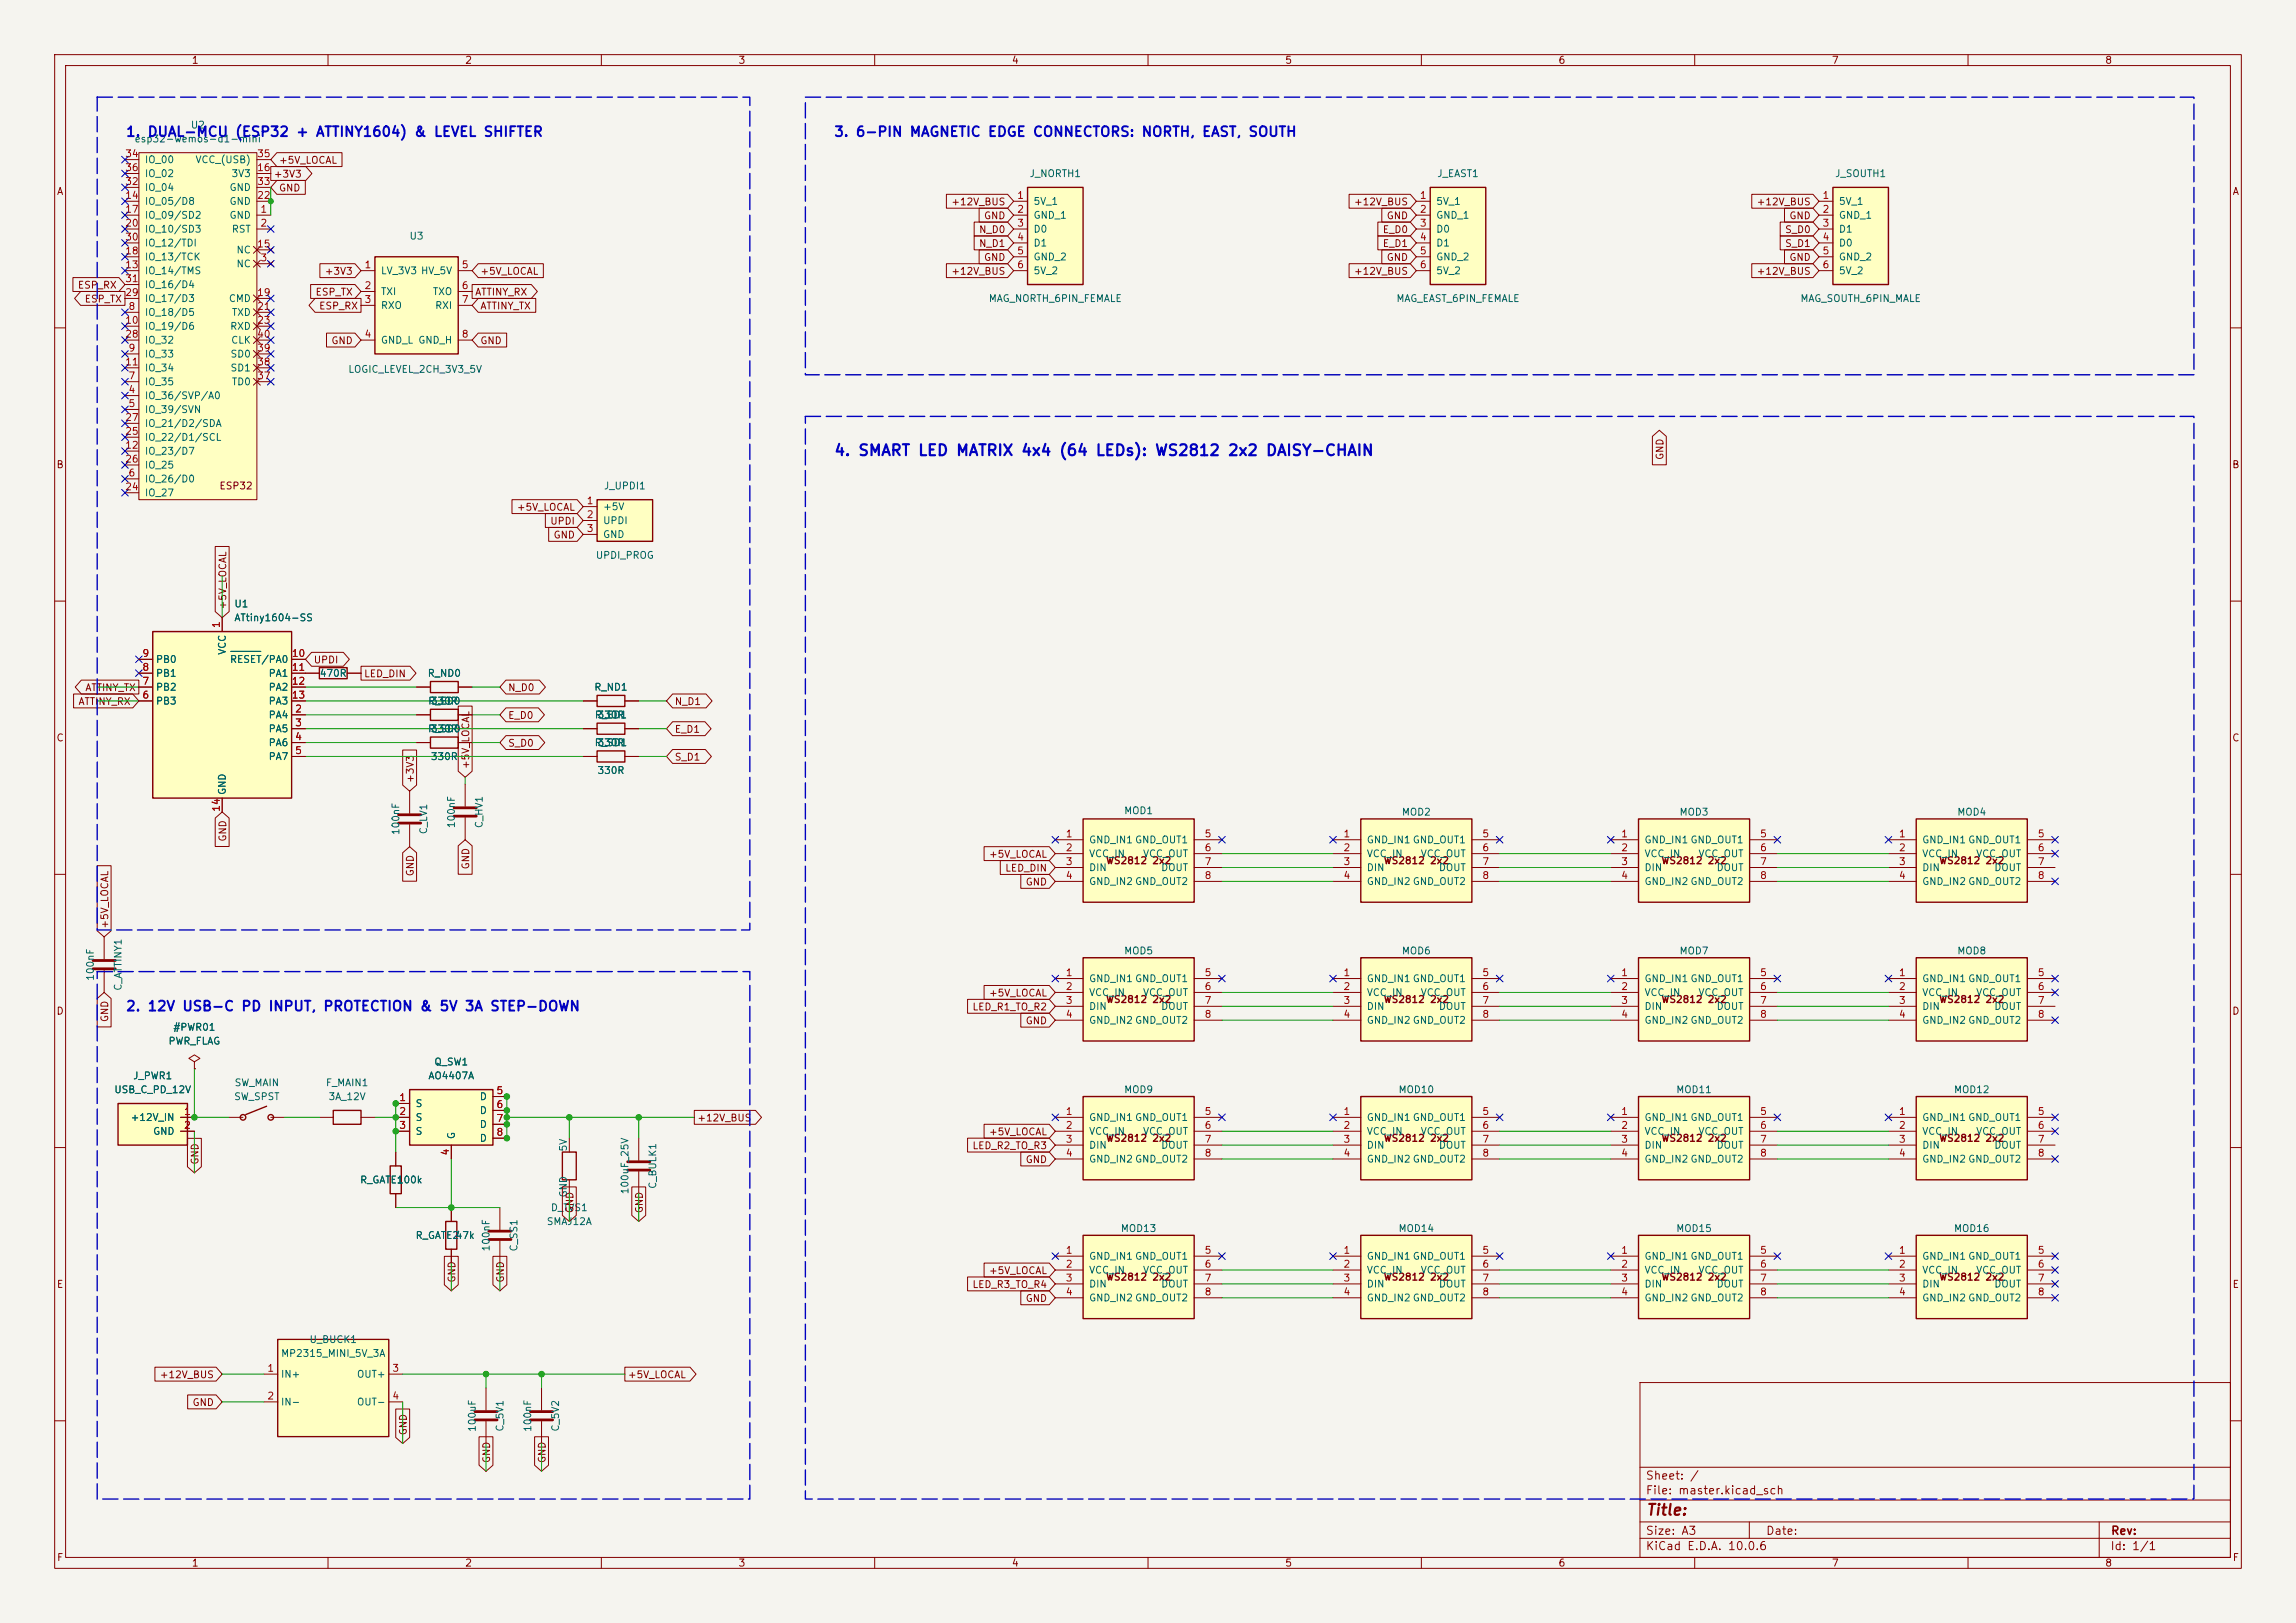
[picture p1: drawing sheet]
<svg xmlns="http://www.w3.org/2000/svg" width="420mm" height="297mm" viewBox="0 0 420 297" stroke-linecap="round" stroke-linejoin="round" font-family="sans-serif">
<defs><g id="words">
<text font-size="2" fill="#0000c2" x="152.5" y="83.9">4. SMART LED MATRIX 4x4 (64 LEDs): WS2812 2x2 DAISY-CHAIN</text>
<text font-size="2" fill="#840000" x="301" y="277.8">Title:</text>
<g font-size="1.8" fill="#0000c2">
<text x="22.9" y="25.5">1. DUAL-MCU (ESP32 + ATTINY1604) &amp; LEVEL SHIFTER</text>
<text x="152.5" y="25.5">3. 6-PIN MAGNETIC EDGE CONNECTORS: NORTH, EAST, SOUTH</text>
<text x="22.9" y="185.5">2. 12V USB-C PD INPUT, PROTECTION &amp; 5V 3A STEP-DOWN</text>
</g>
<g font-size="1.5" fill="#840000">
<text x="300.9" y="273.8">File: master.kicad_sch</text>
<text x="300.9" y="271.1">Sheet: /</text>
<text x="300.9" y="281.2">Size: A3</text>
<text x="322.9" y="281.2">Date:</text>
<text x="386" y="281.2">Rev:</text>
<text x="300.9" y="284">KiCad E.D.A. 10.0.6</text>
<text x="385.9" y="284">Id: 1/1</text>
</g>
<g font-size="1.3" fill="#840000">
<text x="35" y="12">1</text>
<text x="85" y="12">2</text>
<text x="135" y="12">3</text>
<text x="185" y="12">4</text>
<text x="235" y="12">5</text>
<text x="285" y="12">6</text>
<text x="335" y="12">7</text>
<text x="385" y="12">8</text>
<text x="10.3" y="36">A</text>
<text x="50" y="32.8">+3V3</text>
<text x="50.9" y="30.3">+5V_LOCAL</text>
<text x="50.9" y="35.3">GND</text>
<text x="408.3" y="36">A</text>
<text x="173.9" y="37.9">+12V_BUS</text>
<text x="179.9" y="40.4">GND</text>
<text x="247.6" y="37.9">+12V_BUS</text>
<text x="253.6" y="40.4">GND</text>
<text x="321.2" y="37.9">+12V_BUS</text>
<text x="327.2" y="40.4">GND</text>
<text x="179" y="45.5">N_D1</text>
<text x="179" y="43">N_D0</text>
<text x="252.8" y="43">E_D0</text>
<text x="252.8" y="45.5">E_D1</text>
<text x="326.4" y="43">S_D0</text>
<text x="326.4" y="45.5">S_D1</text>
<text x="14.1" y="53.1">ESP_RX</text>
<text x="59.3" y="50.6">+3V3</text>
<text x="87.8" y="50.6">+5V_LOCAL</text>
<text x="173.9" y="50.6">+12V_BUS</text>
<text x="179.9" y="48">GND</text>
<text x="247.6" y="50.6">+12V_BUS</text>
<text x="253.6" y="48">GND</text>
<text x="321.2" y="50.6">+12V_BUS</text>
<text x="327.2" y="48">GND</text>
<text x="15.4" y="55.7">ESP_TX</text>
<text x="57.6" y="54.4">ESP_TX</text>
<text x="58.3" y="56.9">ESP_RX</text>
<text x="86.8" y="54.4">ATTINY_RX</text>
<text x="87.8" y="56.9">ATTINY_TX</text>
<text x="60.5" y="63.3">GND</text>
<text x="87.8" y="63.3">GND</text>
<text x="10.2" y="86">B</text>
<text x="40" y="89.9">ESP32</text>
<text x="304.6" y="84.3" transform="rotate(-90 304.6 84.3)">GND</text>
<text x="408.2" y="86">B</text>
<text x="94.4" y="93.8">+5V_LOCAL</text>
<text x="100.5" y="96.3">UPDI</text>
<text x="101.2" y="98.8">GND</text>
<text x="41.7" y="111.6" transform="rotate(-90 41.7 111.6)">+5V_LOCAL</text>
<text x="57.3" y="121.7">UPDI</text>
<text x="66.5" y="124.2">LED_DIN</text>
<text x="14.2" y="129.3">ATTINY_RX</text>
<text x="15.5" y="126.8">ATTINY_TX</text>
<text x="92.8" y="131.9">E_D0</text>
<text x="92.8" y="126.8">N_D0</text>
<text x="123.3" y="129.3">N_D1</text>
<text x="10.2" y="136">C</text>
<text x="92.8" y="136.9">S_D0</text>
<text x="123.3" y="134.4">E_D1</text>
<text x="408.2" y="136">C</text>
<text x="76" y="143.4" transform="rotate(-90 76 143.4)">+3V3</text>
<text x="86.1" y="140.8" transform="rotate(-90 86.1 140.8)">+5V_LOCAL</text>
<text x="123.3" y="139.5">S_D1</text>
<text x="41.7" y="154.1" transform="rotate(-90 41.7 154.1)">GND</text>
<text x="76" y="160.5" transform="rotate(-90 76 160.5)">GND</text>
<text x="86.1" y="159.2" transform="rotate(-90 86.1 159.2)">GND</text>
<text x="180.8" y="157.3">+5V_LOCAL</text>
<text x="183.8" y="159.8">LED_DIN</text>
<text x="202.2" y="158.4">WS2812 2x2</text>
<text x="253" y="158.4">WS2812 2x2</text>
<text x="303.8" y="158.4">WS2812 2x2</text>
<text x="354.6" y="158.4">WS2812 2x2</text>
<text x="187.5" y="162.3">GND</text>
<text x="20.1" y="170" transform="rotate(-90 20.1 170)">+5V_LOCAL</text>
<text x="10.2" y="186">D</text>
<text x="177.8" y="185.2">LED_R1_TO_R2</text>
<text x="180.8" y="182.7">+5V_LOCAL</text>
<text x="202.2" y="183.8">WS2812 2x2</text>
<text x="253" y="183.8">WS2812 2x2</text>
<text x="303.8" y="183.8">WS2812 2x2</text>
<text x="354.6" y="183.8">WS2812 2x2</text>
<text x="408.2" y="186">D</text>
<text x="20.1" y="187.1" transform="rotate(-90 20.1 187.1)">GND</text>
<text x="187.5" y="187.7">GND</text>
<text x="127.4" y="205.5">+12V_BUS</text>
<text x="180.8" y="208.1">+5V_LOCAL</text>
<text x="202.2" y="209.2">WS2812 2x2</text>
<text x="253" y="209.2">WS2812 2x2</text>
<text x="303.8" y="209.2">WS2812 2x2</text>
<text x="354.6" y="209.2">WS2812 2x2</text>
<text x="36.6" y="213.2" transform="rotate(-90 36.6 213.2)">GND</text>
<text x="177.8" y="210.6">LED_R2_TO_R3</text>
<text x="187.5" y="213.1">GND</text>
<text x="105.2" y="222.1" transform="rotate(-90 105.2 222.1)">GND</text>
<text x="117.9" y="222.1" transform="rotate(-90 117.9 222.1)">GND</text>
<text x="180.8" y="233.5">+5V_LOCAL</text>
<text x="10.3" y="236">E</text>
<text x="83.6" y="234.8" transform="rotate(-90 83.6 234.8)">GND</text>
<text x="92.5" y="234.8" transform="rotate(-90 92.5 234.8)">GND</text>
<text x="177.8" y="236">LED_R3_TO_R4</text>
<text x="187.5" y="238.5">GND</text>
<text x="202.2" y="234.6">WS2812 2x2</text>
<text x="253" y="234.6">WS2812 2x2</text>
<text x="303.8" y="234.6">WS2812 2x2</text>
<text x="354.6" y="234.6">WS2812 2x2</text>
<text x="408.3" y="236">E</text>
<text x="29.1" y="252.5">+12V_BUS</text>
<text x="35.1" y="257.6">GND</text>
<text x="114.7" y="252.5">+5V_LOCAL</text>
<text x="74.7" y="262.8" transform="rotate(-90 74.7 262.8)">GND</text>
<text x="90" y="267.8" transform="rotate(-90 90 267.8)">GND</text>
<text x="100.1" y="267.8" transform="rotate(-90 100.1 267.8)">GND</text>
<text x="10.3" y="286">F</text>
<text x="35" y="287">1</text>
<text x="85" y="287">2</text>
<text x="135" y="287">3</text>
<text x="185" y="287">4</text>
<text x="235" y="287">5</text>
<text x="285" y="287">6</text>
<text x="335" y="287">7</text>
<text x="385" y="287">8</text>
<text x="408.3" y="286">F</text>
</g>
<g font-size="1.3" fill="#006464">
<text x="34.8" y="23.8">U2</text>
<text x="24.5" y="26.4">esp32-wemos-d1-mini</text>
<text x="26.4" y="35.3">IO_04</text>
<text x="26.4" y="30.2">IO_00</text>
<text x="26.4" y="32.7">IO_02</text>
<text x="35.6" y="30.2">VCC_(USB)</text>
<text x="41.9" y="35.3">GND</text>
<text x="42.2" y="32.7">3V3</text>
<text x="188.2" y="32.7">J_NORTH1</text>
<text x="262.8" y="32.7">J_EAST1</text>
<text x="335.6" y="32.7">J_SOUTH1</text>
<text x="26.4" y="37.8">IO_05/D8</text>
<text x="26.4" y="40.3">IO_09/SD2</text>
<text x="41.9" y="40.3">GND</text>
<text x="41.9" y="37.8">GND</text>
<text x="188.9" y="37.8">5V_1</text>
<text x="188.9" y="40.3">GND_1</text>
<text x="262.6" y="37.8">5V_1</text>
<text x="262.6" y="40.3">GND_1</text>
<text x="336.3" y="37.8">5V_1</text>
<text x="336.3" y="40.3">GND_1</text>
<text x="26.4" y="48">IO_13/TCK</text>
<text x="26.4" y="42.9">IO_10/SD3</text>
<text x="26.4" y="45.4">IO_12/TDI</text>
<text x="42.3" y="42.9">RST</text>
<text x="43.1" y="46.7">NC</text>
<text x="74.8" y="44.1">U3</text>
<text x="188.9" y="42.9">D0</text>
<text x="188.9" y="45.4">D1</text>
<text x="188.9" y="48">GND_2</text>
<text x="262.6" y="42.9">D0</text>
<text x="262.6" y="45.4">D1</text>
<text x="262.6" y="48">GND_2</text>
<text x="336.3" y="42.9">D1</text>
<text x="336.3" y="45.4">D0</text>
<text x="336.3" y="48">GND_2</text>
<text x="26.4" y="50.5">IO_14/TMS</text>
<text x="26.4" y="53">IO_16/D4</text>
<text x="43.1" y="49.2">NC</text>
<text x="69.6" y="50.5">LV_3V3 HV_5V</text>
<text x="188.9" y="50.5">5V_2</text>
<text x="262.6" y="50.5">5V_2</text>
<text x="336.3" y="50.5">5V_2</text>
<text x="26.4" y="58.1">IO_18/D5</text>
<text x="26.4" y="55.6">IO_17/D3</text>
<text x="41.8" y="55.6">CMD</text>
<text x="42.3" y="58.1">TXD</text>
<text x="69.6" y="54.3">TXI</text>
<text x="69.6" y="56.8">RXO</text>
<text x="79.1" y="54.3">TXO</text>
<text x="79.5" y="56.8">RXI</text>
<text x="180.8" y="55.6">MAG_NORTH_6PIN_FEMALE</text>
<text x="255.3" y="55.6">MAG_EAST_6PIN_FEMALE</text>
<text x="329.2" y="55.6">MAG_SOUTH_6PIN_MALE</text>
<text x="26.4" y="65.7">IO_33</text>
<text x="26.4" y="60.7">IO_19/D6</text>
<text x="26.4" y="63.2">IO_32</text>
<text x="42" y="60.7">RXD</text>
<text x="42.1" y="65.7">SD0</text>
<text x="42.2" y="63.2">CLK</text>
<text x="69.6" y="63.2">GND_L GND_H</text>
<text x="26.4" y="70.8">IO_35</text>
<text x="26.4" y="68.3">IO_34</text>
<text x="42.1" y="68.3">SD1</text>
<text x="42.3" y="70.8">TD0</text>
<text x="63.6" y="68.5">LOGIC_LEVEL_2CH_3V3_5V</text>
<text x="26.4" y="73.4">IO_36/SVP/A0</text>
<text x="26.4" y="75.9">IO_39/SVN</text>
<text x="26.4" y="83.5">IO_23/D7</text>
<text x="26.4" y="81">IO_22/D1/SCL</text>
<text x="26.4" y="78.4">IO_21/D2/SDA</text>
<text x="26.4" y="88.6">IO_26/D0</text>
<text x="26.4" y="86.1">IO_25</text>
<text x="110.4" y="89.9">J_UPDI1</text>
<text x="26.4" y="91.1">IO_27</text>
<text x="110.2" y="93.7">+5V</text>
<text x="110.2" y="96.2">UPDI</text>
<text x="110.2" y="98.8">GND</text>
<text x="108.9" y="102.6">UPDI_PROG</text>
<text x="42.8" y="111.5">U1</text>
<text x="42.8" y="114">ATtiny1604-SS</text>
<text x="41.6" y="119.9" transform="rotate(-90 41.6 119.9)">VCC</text>
<text x="28.4" y="124.2">PB1</text>
<text x="28.4" y="121.6">PB0</text>
<text x="42" y="121.6">RESET/PA0</text>
<text x="49" y="124.2">PA1</text>
<text x="58.4" y="124.2">470R</text>
<text x="78.1" y="124.2">R_ND0</text>
<text x="28.4" y="129.2">PB3</text>
<text x="28.4" y="126.7">PB2</text>
<text x="49" y="131.8">PA4</text>
<text x="49" y="126.7">PA2</text>
<text x="49" y="129.2">PA3</text>
<text x="78.2" y="129.2">R_ED0</text>
<text x="78.7" y="129.2">330R</text>
<text x="108.6" y="126.7">R_ND1</text>
<text x="108.7" y="131.8">R_ED1</text>
<text x="109.2" y="131.8">330R</text>
<text x="49" y="134.3">PA5</text>
<text x="49" y="136.9">PA6</text>
<text x="78.2" y="134.3">R_SD0</text>
<text x="78.7" y="134.3">330R</text>
<text x="108.7" y="136.9">R_SD1</text>
<text x="109.2" y="136.9">330R</text>
<text x="49" y="139.4">PA7</text>
<text x="78.7" y="139.4">330R</text>
<text x="109.2" y="141.9">330R</text>
<text x="41.6" y="145.6" transform="rotate(-90 41.6 145.6)">GND</text>
<text x="205.5" y="149.3">MOD1</text>
<text x="256.3" y="149.6">MOD2</text>
<text x="307.1" y="149.6">MOD3</text>
<text x="357.9" y="149.6">MOD4</text>
<text x="73.4" y="152.9" transform="rotate(-90 73.4 152.9)">100nF</text>
<text x="78.4" y="152.8" transform="rotate(-90 78.4 152.8)">C_LV1</text>
<text x="83.5" y="151.6" transform="rotate(-90 83.5 151.6)">100nF</text>
<text x="88.6" y="151.7" transform="rotate(-90 88.6 151.7)">C_HV1</text>
<text x="199.1" y="154.6">GND_IN1 GND_OUT1</text>
<text x="249.9" y="154.6">GND_IN1 GND_OUT1</text>
<text x="300.7" y="154.6">GND_IN1 GND_OUT1</text>
<text x="351.5" y="154.6">GND_IN1 GND_OUT1</text>
<text x="199.1" y="157.2">VCC_IN</text>
<text x="199.1" y="159.7">DIN</text>
<text x="209" y="157.2">VCC_OUT</text>
<text x="212.3" y="159.7">DOUT</text>
<text x="249.9" y="157.2">VCC_IN</text>
<text x="249.9" y="159.7">DIN</text>
<text x="259.8" y="157.2">VCC_OUT</text>
<text x="263.1" y="159.7">DOUT</text>
<text x="300.7" y="157.2">VCC_IN</text>
<text x="300.7" y="159.7">DIN</text>
<text x="310.6" y="157.2">VCC_OUT</text>
<text x="313.9" y="159.7">DOUT</text>
<text x="351.5" y="157.2">VCC_IN</text>
<text x="351.5" y="159.7">DIN</text>
<text x="361.4" y="157.2">VCC_OUT</text>
<text x="364.7" y="159.7">DOUT</text>
<text x="199.1" y="162.3">GND_IN2 GND_OUT2</text>
<text x="249.9" y="162.3">GND_IN2 GND_OUT2</text>
<text x="300.7" y="162.3">GND_IN2 GND_OUT2</text>
<text x="351.5" y="162.3">GND_IN2 GND_OUT2</text>
<text x="17.5" y="179.6" transform="rotate(-90 17.5 179.6)">100nF</text>
<text x="205.5" y="175">MOD5</text>
<text x="256.3" y="175">MOD6</text>
<text x="307.1" y="175">MOD7</text>
<text x="357.9" y="175">MOD8</text>
<text x="22.6" y="181.4" transform="rotate(-90 22.6 181.4)">C_ATTINY1</text>
<text x="199.1" y="180">GND_IN1 GND_OUT1</text>
<text x="199.1" y="182.6">VCC_IN</text>
<text x="199.1" y="185.1">DIN</text>
<text x="209" y="182.6">VCC_OUT</text>
<text x="212.3" y="185.1">DOUT</text>
<text x="249.9" y="180">GND_IN1 GND_OUT1</text>
<text x="249.9" y="182.6">VCC_IN</text>
<text x="249.9" y="185.1">DIN</text>
<text x="259.8" y="182.6">VCC_OUT</text>
<text x="263.1" y="185.1">DOUT</text>
<text x="300.7" y="180">GND_IN1 GND_OUT1</text>
<text x="300.7" y="182.6">VCC_IN</text>
<text x="300.7" y="185.1">DIN</text>
<text x="310.6" y="182.6">VCC_OUT</text>
<text x="313.9" y="185.1">DOUT</text>
<text x="351.5" y="180">GND_IN1 GND_OUT1</text>
<text x="351.5" y="182.6">VCC_IN</text>
<text x="351.5" y="185.1">DIN</text>
<text x="361.4" y="182.6">VCC_OUT</text>
<text x="364.7" y="185.1">DOUT</text>
<text x="30.7" y="191.5">PWR_FLAG</text>
<text x="31.6" y="188.9">#PWR01</text>
<text x="199.1" y="187.7">GND_IN2 GND_OUT2</text>
<text x="249.9" y="187.7">GND_IN2 GND_OUT2</text>
<text x="300.7" y="187.7">GND_IN2 GND_OUT2</text>
<text x="351.5" y="187.7">GND_IN2 GND_OUT2</text>
<text x="24.2" y="197.8">J_PWR1</text>
<text x="78.3" y="197.8">AO4407A</text>
<text x="79.3" y="195.3">Q_SW1</text>
<text x="20.8" y="200.4">USB_C_PD_12V</text>
<text x="42.7" y="201.6">SW_SPST</text>
<text x="42.8" y="199.1">SW_MAIN</text>
<text x="59.5" y="199.1">F_MAIN1</text>
<text x="60" y="201.6">3A_12V</text>
<text x="75.9" y="202.9">S</text>
<text x="87.7" y="201.6">D</text>
<text x="205.5" y="200.4">MOD9</text>
<text x="255.7" y="200.4">MOD10</text>
<text x="306.5" y="200.4">MOD11</text>
<text x="357.3" y="200.4">MOD12</text>
<text x="23.8" y="205.4">+12V_IN</text>
<text x="27.9" y="208">GND</text>
<text x="75.9" y="205.4">S</text>
<text x="75.9" y="208">S</text>
<text x="83.5" y="208.6" transform="rotate(-90 83.5 208.6)">G</text>
<text x="87.7" y="204.2">D</text>
<text x="87.7" y="206.7">D</text>
<text x="87.7" y="209.2">D</text>
<text x="199.1" y="205.4">GND_IN1 GND_OUT1</text>
<text x="199.1" y="208">VCC_IN</text>
<text x="209" y="208">VCC_OUT</text>
<text x="249.9" y="205.4">GND_IN1 GND_OUT1</text>
<text x="249.9" y="208">VCC_IN</text>
<text x="259.8" y="208">VCC_OUT</text>
<text x="300.7" y="205.4">GND_IN1 GND_OUT1</text>
<text x="300.7" y="208">VCC_IN</text>
<text x="310.6" y="208">VCC_OUT</text>
<text x="351.5" y="205.4">GND_IN1 GND_OUT1</text>
<text x="351.5" y="208">VCC_IN</text>
<text x="361.4" y="208">VCC_OUT</text>
<text x="104" y="210.8" transform="rotate(-90 104 210.8)">5V</text>
<text x="199.1" y="210.5">DIN</text>
<text x="199.1" y="213.1">GND_IN2 GND_OUT2</text>
<text x="212.3" y="210.5">DOUT</text>
<text x="249.9" y="210.5">DIN</text>
<text x="249.9" y="213.1">GND_IN2 GND_OUT2</text>
<text x="263.1" y="210.5">DOUT</text>
<text x="300.7" y="210.5">DIN</text>
<text x="300.7" y="213.1">GND_IN2 GND_OUT2</text>
<text x="313.9" y="210.5">DOUT</text>
<text x="351.5" y="210.5">DIN</text>
<text x="351.5" y="213.1">GND_IN2 GND_OUT2</text>
<text x="364.7" y="210.5">DOUT</text>
<text x="65.8" y="216.9">R_GATE100k</text>
<text x="100.7" y="221.9">D_TVS1</text>
<text x="104" y="219.2" transform="rotate(-90 104 219.2)">GND</text>
<text x="115.3" y="218.7" transform="rotate(-90 115.3 218.7)">100uF_25V</text>
<text x="120.3" y="217.7" transform="rotate(-90 120.3 217.7)">C_BULK1</text>
<text x="75.9" y="227">R_GATE2</text>
<text x="83.2" y="227">47k</text>
<text x="99.9" y="224.5">SMAJ12A</text>
<text x="204.9" y="225.8">MOD13</text>
<text x="255.7" y="225.8">MOD14</text>
<text x="306.5" y="225.8">MOD15</text>
<text x="357.3" y="225.8">MOD16</text>
<text x="89.9" y="229.1" transform="rotate(-90 89.9 229.1)">100nF</text>
<text x="94.9" y="229.1" transform="rotate(-90 94.9 229.1)">C_SS1</text>
<text x="199.1" y="230.8">GND_IN1 GND_OUT1</text>
<text x="199.1" y="233.4">VCC_IN</text>
<text x="209" y="233.4">VCC_OUT</text>
<text x="249.9" y="230.8">GND_IN1 GND_OUT1</text>
<text x="249.9" y="233.4">VCC_IN</text>
<text x="259.8" y="233.4">VCC_OUT</text>
<text x="300.7" y="230.8">GND_IN1 GND_OUT1</text>
<text x="300.7" y="233.4">VCC_IN</text>
<text x="310.6" y="233.4">VCC_OUT</text>
<text x="351.5" y="230.8">GND_IN1 GND_OUT1</text>
<text x="351.5" y="233.4">VCC_IN</text>
<text x="361.4" y="233.4">VCC_OUT</text>
<text x="199.1" y="235.9">DIN</text>
<text x="199.1" y="238.5">GND_IN2 GND_OUT2</text>
<text x="212.3" y="235.9">DOUT</text>
<text x="249.9" y="235.9">DIN</text>
<text x="249.9" y="238.5">GND_IN2 GND_OUT2</text>
<text x="263.1" y="235.9">DOUT</text>
<text x="300.7" y="235.9">DIN</text>
<text x="300.7" y="238.5">GND_IN2 GND_OUT2</text>
<text x="313.9" y="235.9">DOUT</text>
<text x="351.5" y="235.9">DIN</text>
<text x="351.5" y="238.5">GND_IN2 GND_OUT2</text>
<text x="364.7" y="235.9">DOUT</text>
<text x="51.3" y="248.6">MP2315_MINI_5V_3A</text>
<text x="56.5" y="246.1">U_BUCK1</text>
<text x="51.3" y="252.4">IN+</text>
<text x="51.3" y="257.5">IN-</text>
<text x="65.2" y="252.4">OUT+</text>
<text x="65.2" y="257.5">OUT-</text>
<text x="87.3" y="262.1" transform="rotate(-90 87.3 262.1)">100uF</text>
<text x="92.4" y="262.1" transform="rotate(-90 92.4 262.1)">C_5V1</text>
<text x="97.5" y="262.1" transform="rotate(-90 97.5 262.1)">100nF</text>
<text x="102.6" y="262.1" transform="rotate(-90 102.6 262.1)">C_5V2</text>
</g>
<g font-size="1.3" fill="#a90000">
<text x="22.8" y="29.1">34</text>
<text x="46.9" y="29.1">35</text>
<text x="22.8" y="34.2">32</text>
<text x="22.8" y="31.6">36</text>
<text x="46.9" y="31.6">16</text>
<text x="46.9" y="34.2">33</text>
<text x="22.8" y="36.7">14</text>
<text x="22.8" y="39.2">17</text>
<text x="22.8" y="41.8">20</text>
<text x="46.9" y="36.7">22</text>
<text x="47.5" y="39.2">1</text>
<text x="47.5" y="41.8">2</text>
<text x="186" y="36.7">1</text>
<text x="186" y="39.2">2</text>
<text x="186" y="41.8">3</text>
<text x="259.6" y="36.7">1</text>
<text x="259.6" y="39.2">2</text>
<text x="259.6" y="41.8">3</text>
<text x="333.3" y="36.7">1</text>
<text x="333.3" y="39.2">2</text>
<text x="333.3" y="41.8">3</text>
<text x="22.8" y="46.9">18</text>
<text x="22.8" y="44.3">30</text>
<text x="46.9" y="45.6">15</text>
<text x="186" y="44.3">4</text>
<text x="186" y="46.9">5</text>
<text x="259.6" y="44.3">4</text>
<text x="259.6" y="46.9">5</text>
<text x="333.3" y="44.3">4</text>
<text x="333.3" y="46.9">5</text>
<text x="22.8" y="49.4">13</text>
<text x="22.8" y="51.9">31</text>
<text x="47.5" y="48.1">3</text>
<text x="66.6" y="49.4">1</text>
<text x="66.6" y="53.2">2</text>
<text x="84.4" y="49.4">5</text>
<text x="84.4" y="53.2">6</text>
<text x="186" y="49.4">6</text>
<text x="259.6" y="49.4">6</text>
<text x="333.3" y="49.4">6</text>
<text x="22.8" y="59.6">10</text>
<text x="22.8" y="54.5">29</text>
<text x="23.4" y="57">8</text>
<text x="46.9" y="54.5">19</text>
<text x="46.9" y="57">21</text>
<text x="46.9" y="59.6">23</text>
<text x="66.6" y="55.7">3</text>
<text x="84.4" y="55.7">7</text>
<text x="22.8" y="62.1">28</text>
<text x="23.4" y="64.6">9</text>
<text x="46.9" y="64.6">39</text>
<text x="46.9" y="62.1">40</text>
<text x="66.6" y="62.1">4</text>
<text x="84.4" y="62.1">8</text>
<text x="22.8" y="67.2">11</text>
<text x="23.4" y="69.7">7</text>
<text x="46.9" y="69.7">37</text>
<text x="46.9" y="67.2">38</text>
<text x="22.8" y="77.3">27</text>
<text x="23.4" y="72.3">4</text>
<text x="23.4" y="74.8">5</text>
<text x="22.8" y="82.4">12</text>
<text x="22.8" y="79.9">25</text>
<text x="22.8" y="85">26</text>
<text x="23.4" y="87.5">6</text>
<text x="22.8" y="90">24</text>
<text x="107.2" y="92.6">1</text>
<text x="107.2" y="95.1">2</text>
<text x="107.2" y="97.7">3</text>
<text x="40.5" y="115" transform="rotate(-90 40.5 115)">1</text>
<text x="25.9" y="125.6">7</text>
<text x="25.9" y="123.1">8</text>
<text x="25.9" y="120.5">9</text>
<text x="53.3" y="120.5">10</text>
<text x="53.3" y="123.1">11</text>
<text x="53.3" y="125.6">12</text>
<text x="25.9" y="128.1">6</text>
<text x="53.3" y="128.1">13</text>
<text x="53.9" y="130.7">2</text>
<text x="53.9" y="133.2">3</text>
<text x="53.9" y="135.8">4</text>
<text x="53.9" y="138.3">5</text>
<text x="40.5" y="148.7" transform="rotate(-90 40.5 148.7)">14</text>
<text x="194.8" y="153.5">1</text>
<text x="220.2" y="153.5">5</text>
<text x="245.6" y="153.5">1</text>
<text x="271" y="153.5">5</text>
<text x="296.4" y="153.5">1</text>
<text x="321.8" y="153.5">5</text>
<text x="347.2" y="153.5">1</text>
<text x="372.6" y="153.5">5</text>
<text x="194.8" y="156.1">2</text>
<text x="194.8" y="158.6">3</text>
<text x="194.8" y="161.2">4</text>
<text x="220.2" y="156.1">6</text>
<text x="220.2" y="158.6">7</text>
<text x="220.2" y="161.2">8</text>
<text x="245.6" y="156.1">2</text>
<text x="245.6" y="158.6">3</text>
<text x="245.6" y="161.2">4</text>
<text x="271" y="156.1">6</text>
<text x="271" y="158.6">7</text>
<text x="271" y="161.2">8</text>
<text x="296.4" y="156.1">2</text>
<text x="296.4" y="158.6">3</text>
<text x="296.4" y="161.2">4</text>
<text x="321.8" y="156.1">6</text>
<text x="321.8" y="158.6">7</text>
<text x="321.8" y="161.2">8</text>
<text x="347.2" y="156.1">2</text>
<text x="347.2" y="158.6">3</text>
<text x="347.2" y="161.2">4</text>
<text x="372.6" y="156.1">6</text>
<text x="372.6" y="158.6">7</text>
<text x="372.6" y="161.2">8</text>
<text x="194.8" y="178.9">1</text>
<text x="220.2" y="178.9">5</text>
<text x="245.6" y="178.9">1</text>
<text x="271" y="178.9">5</text>
<text x="296.4" y="178.9">1</text>
<text x="321.8" y="178.9">5</text>
<text x="347.2" y="178.9">1</text>
<text x="372.6" y="178.9">5</text>
<text x="194.8" y="181.5">2</text>
<text x="194.8" y="184">3</text>
<text x="220.2" y="181.5">6</text>
<text x="220.2" y="184">7</text>
<text x="245.6" y="181.5">2</text>
<text x="245.6" y="184">3</text>
<text x="271" y="181.5">6</text>
<text x="271" y="184">7</text>
<text x="296.4" y="181.5">2</text>
<text x="296.4" y="184">3</text>
<text x="321.8" y="181.5">6</text>
<text x="321.8" y="184">7</text>
<text x="347.2" y="181.5">2</text>
<text x="347.2" y="184">3</text>
<text x="372.6" y="181.5">6</text>
<text x="372.6" y="184">7</text>
<text x="194.8" y="186.6">4</text>
<text x="220.2" y="186.6">8</text>
<text x="245.6" y="186.6">4</text>
<text x="271" y="186.6">8</text>
<text x="296.4" y="186.6">4</text>
<text x="321.8" y="186.6">8</text>
<text x="347.2" y="186.6">4</text>
<text x="372.6" y="186.6">8</text>
<text x="72.9" y="201.8">1</text>
<text x="90.7" y="200.5">5</text>
<text x="90.7" y="203.1">6</text>
<text x="33.6" y="204.3">1</text>
<text x="33.6" y="206.9">2</text>
<text x="72.9" y="204.3">2</text>
<text x="72.9" y="206.9">3</text>
<text x="90.7" y="205.6">7</text>
<text x="90.7" y="208.1">8</text>
<text x="194.8" y="204.3">1</text>
<text x="194.8" y="206.9">2</text>
<text x="194.8" y="209.4">3</text>
<text x="220.2" y="204.3">5</text>
<text x="220.2" y="206.9">6</text>
<text x="220.2" y="209.4">7</text>
<text x="245.6" y="204.3">1</text>
<text x="245.6" y="206.9">2</text>
<text x="245.6" y="209.4">3</text>
<text x="271" y="204.3">5</text>
<text x="271" y="206.9">6</text>
<text x="271" y="209.4">7</text>
<text x="296.4" y="204.3">1</text>
<text x="296.4" y="206.9">2</text>
<text x="296.4" y="209.4">3</text>
<text x="321.8" y="204.3">5</text>
<text x="321.8" y="206.9">6</text>
<text x="321.8" y="209.4">7</text>
<text x="347.2" y="204.3">1</text>
<text x="347.2" y="206.9">2</text>
<text x="347.2" y="209.4">3</text>
<text x="372.6" y="204.3">5</text>
<text x="372.6" y="206.9">6</text>
<text x="372.6" y="209.4">7</text>
<text x="82.4" y="211.6" transform="rotate(-90 82.4 211.6)">4</text>
<text x="194.8" y="212">4</text>
<text x="220.2" y="212">8</text>
<text x="245.6" y="212">4</text>
<text x="271" y="212">8</text>
<text x="296.4" y="212">4</text>
<text x="321.8" y="212">8</text>
<text x="347.2" y="212">4</text>
<text x="372.6" y="212">8</text>
<text x="194.8" y="229.7">1</text>
<text x="194.8" y="232.3">2</text>
<text x="220.2" y="229.7">5</text>
<text x="220.2" y="232.3">6</text>
<text x="245.6" y="229.7">1</text>
<text x="245.6" y="232.3">2</text>
<text x="271" y="229.7">5</text>
<text x="271" y="232.3">6</text>
<text x="296.4" y="229.7">1</text>
<text x="296.4" y="232.3">2</text>
<text x="321.8" y="229.7">5</text>
<text x="321.8" y="232.3">6</text>
<text x="347.2" y="229.7">1</text>
<text x="347.2" y="232.3">2</text>
<text x="372.6" y="229.7">5</text>
<text x="372.6" y="232.3">6</text>
<text x="194.8" y="234.8">3</text>
<text x="194.8" y="237.4">4</text>
<text x="220.2" y="234.8">7</text>
<text x="220.2" y="237.4">8</text>
<text x="245.6" y="234.8">3</text>
<text x="245.6" y="237.4">4</text>
<text x="271" y="234.8">7</text>
<text x="271" y="237.4">8</text>
<text x="296.4" y="234.8">3</text>
<text x="296.4" y="237.4">4</text>
<text x="321.8" y="234.8">7</text>
<text x="321.8" y="237.4">8</text>
<text x="347.2" y="234.8">3</text>
<text x="347.2" y="237.4">4</text>
<text x="372.6" y="234.8">7</text>
<text x="372.6" y="237.4">8</text>
<text x="48.8" y="251.3">1</text>
<text x="71.7" y="251.3">3</text>
<text x="48.8" y="256.4">2</text>
<text x="71.7" y="256.4">4</text>
</g>
</g></defs>
<path d="M0 0h420v297h-420z" fill="#f5f4ef" stroke="#f5f4ef" stroke-width=".18"/>
<g fill="none" stroke="#840000" stroke-width=".18">
<path d="M10 10h400v277h-400zM12 12h396v273h-396zM60 10v2M110 10v2M160 10v2M210 10v2M260 10v2M310 10v2M360 10v2M10 60h2M408 60h2M10 110h2"/>
<path d="M408 110h2M10 160h2M408 160h2M10 210h2M408 210h2M300 253h108v32h-108zM10 260h2M300 278.5h108M300 274.5h108M300 268.5h108M320 278.5v3M384 278.5v6.5"/>
<path d="M408 260h2M60 285v2M110 285v2M160 285v2M210 285v2M260 285v2M300 281.5h108M310 285v2M360 285v2"/>
</g>
<path d="M248.9 200.7h20.3v15.2h-20.3z" fill="#ffffc2"/>
<path d="M248.9 200.7h20.3v15.2h-20.3z" fill="none" stroke="#840000" stroke-width=".25"/>
<path d="M74.9 144.8v4M74.9 150.9v4M243.8 204.5h5.1M243.8 207h5.1M243.8 209.6h5.1M243.8 212.1h5.1M269.2 204.5h5.1M269.2 207h5.1M269.2 209.6h5.1M269.2 212.1h5.1" fill="none" stroke="#840000" stroke-width=".18"/>
<path d="M72.9 149.1h4.1M72.9 150.6h4.1" fill="none" stroke="#840000" stroke-width=".51"/>
<path d="M74.9 199.4h15.3v10.2h-15.3z" fill="#ffffc2"/>
<g fill="none" stroke="#840000" stroke-width=".25">
<path d="M109.2 137.4h5.1v2h-5.1zM74.9 199.4h15.3v10.2h-15.3zM48.8 202.4l-3.8 1.6M61 203.2h5v2.5h-5zM102.9 210.8h2.5v5.1h-2.5z"/>
<circle cx="44.5" cy="204.5" r=".51"/>
<circle cx="49.5" cy="204.5" r=".51"/>
</g>
<g fill="none" stroke="#840000" stroke-width=".18">
<path d="M106.7 138.4h2.5M114.3 138.4h2.5M35.6 194.3l1-.6-1-.7-1.1 .7 1.1 .6v1.3M35.6 195.6h.1M41.9 204.5h2.5M49.5 204.5h2.6M58.4 204.5h2.6M66 204.5h2.6M72.4 201.9h2.5M72.4 204.5h2.5M72.4 207h2.5M82.5 209.6v2.5"/>
<path d="M90.2 200.7h2.5M90.2 203.2h2.5M90.2 205.7h2.5M90.2 208.3h2.5M104.1 208.3v2.5M104.1 215.9v2.5M116.8 208.3v4M116.8 214.4v4"/>
</g>
<path d="M114.8 212.6h4.1M114.8 214.1h4.1" fill="none" stroke="#840000" stroke-width=".51"/>
<path d="M350.5 200.7h20.3v15.2h-20.3z" fill="#ffffc2"/>
<path d="M350.5 200.7h20.3v15.2h-20.3z" fill="none" stroke="#840000" stroke-width=".25"/>
<path d="M345.4 204.5h5.1M345.4 207h5.1M345.4 209.6h5.1M345.4 212.1h5.1M370.8 204.5h5.1M370.8 207h5.1M370.8 209.6h5.1M370.8 212.1h5.1" fill="none" stroke="#840000" stroke-width=".18"/>
<path d="M248.9 175.3h20.3v15.2h-20.3z" fill="#ffffc2"/>
<path d="M248.9 175.3h20.3v15.2h-20.3z" fill="none" stroke="#840000" stroke-width=".25"/>
<path d="M243.8 179.1h5.1M269.2 179.1h5.1M243.8 181.6h5.1M243.8 184.2h5.1M243.8 186.7h5.1M269.2 181.6h5.1M269.2 184.2h5.1M269.2 186.7h5.1" fill="none" stroke="#840000" stroke-width=".18"/>
<path d="M198.1 200.7h20.3v15.2h-20.3z" fill="#ffffc2"/>
<path d="M78.7 134.9h5.1v2h-5.1zM198.1 200.7h20.3v15.2h-20.3z" fill="none" stroke="#840000" stroke-width=".25"/>
<path d="M76.2 135.9h2.5M83.8 135.9h2.6M19 171.5v4M19 177.5v4.1M193 204.5h5.1M193 207h5.1M193 209.6h5.1M193 212.1h5.1M218.4 204.5h5.1M218.4 207h5.1M218.4 209.6h5.1M218.4 212.1h5.1" fill="none" stroke="#840000" stroke-width=".18"/>
<path d="M17 175.8h4.1M17 177.3h4.1" fill="none" stroke="#840000" stroke-width=".51"/>
<path d="M299.7 200.7h20.3v15.2h-20.3z" fill="#ffffc2"/>
<path d="M299.7 200.7h20.3v15.2h-20.3z" fill="none" stroke="#840000" stroke-width=".25"/>
<path d="M294.6 204.5h5.1M294.6 207h5.1M294.6 209.6h5.1M294.6 212.1h5.1M320 204.5h5.1M320 207h5.1M320 209.6h5.1M320 212.1h5.1" fill="none" stroke="#840000" stroke-width=".18"/>
<path d="M68.6 47h15.2v17.8h-15.2z" fill="#ffffc2"/>
<path d="M68.6 47h15.2v17.8h-15.2zM58.4 122.2h5.1v2h-5.1zM78.7 129.8h5.1v2h-5.1zM78.7 124.7h5.1v2h-5.1z" fill="none" stroke="#840000" stroke-width=".25"/>
<g fill="none" stroke="#840000" stroke-width=".18">
<path d="M66 49.5h2.6M66 53.3h2.6M66 55.9h2.6M83.8 49.5h2.6M83.8 53.3h2.6M83.8 55.9h2.6M66 62.2h2.6M83.8 62.2h2.6M55.9 123.2h2.5M63.5 123.2h2.5M76.2 130.8h2.5M76.2 125.7h2.5"/>
<path d="M83.8 130.8h2.6M83.8 125.7h2.6M85.1 143.5v4.1M85.1 149.6v4.1M91.4 221v4M91.4 227.1v4"/>
</g>
<path d="M83.1 147.8h4M83.1 149.4h4M89.4 225.3h4.1M89.4 226.8h4.1" fill="none" stroke="#840000" stroke-width=".51"/>
<path d="M21.6 201.9h12.7v7.7h-12.7z" fill="#ffffc2"/>
<path d="M21.6 201.9h12.7v7.7h-12.7z" fill="none" stroke="#840000" stroke-width=".25"/>
<path d="M33 204.5h2.6M33 207h2.6" fill="none" stroke="#840000" stroke-width=".18"/>
<path d="M198.1 175.3h20.3v15.2h-20.3z" fill="#ffffc2"/>
<path d="M198.1 175.3h20.3v15.2h-20.3z" fill="none" stroke="#840000" stroke-width=".25"/>
<path d="M193 179.1h5.1M218.4 179.1h5.1M193 181.6h5.1M193 184.2h5.1M193 186.7h5.1M218.4 181.6h5.1M218.4 184.2h5.1M218.4 186.7h5.1" fill="none" stroke="#840000" stroke-width=".18"/>
<path d="M27.9 115.6h25.4v30.5h-25.4z" fill="#ffffc2"/>
<path d="M27.9 115.6h25.4v30.5h-25.4zM109.2 132.3h5.1v2.1h-5.1zM109.2 127.3h5.1v2h-5.1z" fill="none" stroke="#840000" stroke-width=".25"/>
<g fill="none" stroke="#840000" stroke-width=".18">
<path d="M40.6 113v2.6M25.4 128.3h2.5M25.4 125.7h2.5M25.4 123.2h2.5M25.4 120.7h2.5M53.3 130.8h2.6M53.3 133.4h2.6M53.3 135.9h2.6M53.3 138.4h2.6M53.3 128.3h2.6M53.3 125.7h2.6M53.3 123.2h2.6"/>
<path d="M53.3 120.7h2.6M106.7 133.4h2.5M106.7 128.3h2.5M114.3 133.4h2.5M114.3 128.3h2.5M40.6 146.1v2.5"/>
</g>
<path d="M42.2 119.2h5.5" fill="none" stroke="#006464" stroke-width=".18"/>
<path d="M109.2 91.4h10.2v7.7h-10.2z" fill="#ffffc2"/>
<path d="M109.2 91.4h10.2v7.7h-10.2z" fill="none" stroke="#840000" stroke-width=".25"/>
<path d="M106.7 92.7h2.5M106.7 95.3h2.5M106.7 97.8h2.5" fill="none" stroke="#840000" stroke-width=".18"/>
<path d="M261.6 34.3h10.2v17.8h-10.2z" fill="#ffffc2"/>
<path d="M261.6 34.3h10.2v17.8h-10.2z" fill="none" stroke="#840000" stroke-width=".25"/>
<path d="M259.1 36.8h2.5M259.1 39.4h2.5M259.1 41.9h2.5M259.1 44.5h2.5M259.1 47h2.5M259.1 49.5h2.5" fill="none" stroke="#840000" stroke-width=".18"/>
<path d="M188 34.3h10.1v17.8h-10.1z" fill="#ffffc2"/>
<path d="M188 34.3h10.1v17.8h-10.1z" fill="none" stroke="#840000" stroke-width=".25"/>
<path d="M185.4 36.8h2.6M185.4 39.4h2.6M185.4 41.9h2.6M185.4 44.5h2.6M185.4 47h2.6M185.4 49.5h2.6" fill="none" stroke="#840000" stroke-width=".18"/>
<path d="M335.3 34.3h10.1v17.8h-10.1z" fill="#ffffc2"/>
<path d="M335.3 34.3h10.1v17.8h-10.1z" fill="none" stroke="#840000" stroke-width=".25"/>
<path d="M332.7 36.8h2.6M332.7 39.4h2.6M332.7 41.9h2.6M332.7 44.5h2.6M332.7 47h2.6M332.7 49.5h2.6" fill="none" stroke="#840000" stroke-width=".18"/>
<path d="M248.9 149.9h20.3v15.2h-20.3z" fill="#ffffc2"/>
<path d="M248.9 149.9h20.3v15.2h-20.3z" fill="none" stroke="#840000" stroke-width=".25"/>
<path d="M243.8 153.7h5.1M243.8 156.2h5.1M243.8 158.8h5.1M269.2 153.7h5.1M269.2 156.2h5.1M269.2 158.8h5.1M243.8 161.3h5.1M269.2 161.3h5.1" fill="none" stroke="#840000" stroke-width=".18"/>
<path d="M248.9 226.1h20.3v15.2h-20.3z" fill="#ffffc2"/>
<path d="M248.9 226.1h20.3v15.2h-20.3z" fill="none" stroke="#840000" stroke-width=".25"/>
<path d="M243.8 229.9h5.1M243.8 232.4h5.1M243.8 234.9h5.1M243.8 237.5h5.1M269.2 229.9h5.1M269.2 232.4h5.1M269.2 234.9h5.1M269.2 237.5h5.1" fill="none" stroke="#840000" stroke-width=".18"/>
<path d="M198.1 149.9h20.3v15.2h-20.3z" fill="#ffffc2"/>
<path d="M198.1 149.9h20.3v15.2h-20.3z" fill="none" stroke="#840000" stroke-width=".25"/>
<path d="M193 153.7h5.1M193 156.2h5.1M193 158.8h5.1M218.4 153.7h5.1M218.4 156.2h5.1M218.4 158.8h5.1M193 161.3h5.1M218.4 161.3h5.1" fill="none" stroke="#840000" stroke-width=".18"/>
<path d="M198.1 226.1h20.3v15.2h-20.3z" fill="#ffffc2"/>
<path d="M198.1 226.1h20.3v15.2h-20.3z" fill="none" stroke="#840000" stroke-width=".25"/>
<path d="M193 229.9h5.1M193 232.4h5.1M193 234.9h5.1M193 237.5h5.1M218.4 229.9h5.1M218.4 232.4h5.1M218.4 234.9h5.1M218.4 237.5h5.1" fill="none" stroke="#840000" stroke-width=".18"/>
<path d="M350.5 149.9h20.3v15.2h-20.3z" fill="#ffffc2"/>
<path d="M350.5 149.9h20.3v15.2h-20.3z" fill="none" stroke="#840000" stroke-width=".25"/>
<path d="M345.4 153.7h5.1M345.4 156.2h5.1M345.4 158.8h5.1M370.8 153.7h5.1M370.8 156.2h5.1M370.8 158.8h5.1M345.4 161.3h5.1M370.8 161.3h5.1" fill="none" stroke="#840000" stroke-width=".18"/>
<path d="M350.5 175.3h20.3v15.2h-20.3z" fill="#ffffc2"/>
<path d="M350.5 175.3h20.3v15.2h-20.3z" fill="none" stroke="#840000" stroke-width=".25"/>
<path d="M345.4 179.1h5.1M370.8 179.1h5.1M345.4 181.6h5.1M345.4 184.2h5.1M345.4 186.7h5.1M370.8 181.6h5.1M370.8 184.2h5.1M370.8 186.7h5.1" fill="none" stroke="#840000" stroke-width=".18"/>
<path d="M299.7 226.1h20.3v15.2h-20.3z" fill="#ffffc2"/>
<path d="M299.7 226.1h20.3v15.2h-20.3z" fill="none" stroke="#840000" stroke-width=".25"/>
<path d="M294.6 229.9h5.1M294.6 232.4h5.1M294.6 234.9h5.1M294.6 237.5h5.1M320 229.9h5.1M320 232.4h5.1M320 234.9h5.1M320 237.5h5.1" fill="none" stroke="#840000" stroke-width=".18"/>
<path d="M350.5 226.1h20.3v15.2h-20.3z" fill="#ffffc2"/>
<path d="M350.5 226.1h20.3v15.2h-20.3z" fill="none" stroke="#840000" stroke-width=".25"/>
<path d="M345.4 229.9h5.1M345.4 232.4h5.1M345.4 234.9h5.1M345.4 237.5h5.1M370.8 229.9h5.1M370.8 232.4h5.1M370.8 234.9h5.1M370.8 237.5h5.1" fill="none" stroke="#840000" stroke-width=".18"/>
<path d="M299.7 175.3h20.3v15.2h-20.3z" fill="#ffffc2"/>
<path d="M299.7 175.3h20.3v15.2h-20.3z" fill="none" stroke="#840000" stroke-width=".25"/>
<path d="M294.6 179.1h5.1M320 179.1h5.1M294.6 181.6h5.1M294.6 184.2h5.1M294.6 186.7h5.1M320 181.6h5.1M320 184.2h5.1M320 186.7h5.1" fill="none" stroke="#840000" stroke-width=".18"/>
<path d="M299.7 149.9h20.3v15.2h-20.3z" fill="#ffffc2"/>
<path d="M299.7 149.9h20.3v15.2h-20.3z" fill="none" stroke="#840000" stroke-width=".25"/>
<path d="M294.6 153.7h5.1M294.6 156.2h5.1M294.6 158.8h5.1M320 153.7h5.1M320 156.2h5.1M320 158.8h5.1M294.6 161.3h5.1M320 161.3h5.1" fill="none" stroke="#840000" stroke-width=".18"/>
<path d="M25.4 27.9h21.6v63.5h-21.6z" fill="#ffffc2"/>
<g fill="none" stroke="#840000" stroke-width=".18">
<path d="M22.9 39.4h2.5M22.9 36.8h2.5M22.9 31.8h2.5M22.9 34.3h2.5M22.9 29.2h2.5M25.4 27.9h21.6v63.5h-21.6zM47 39.4h2.5M47 36.8h2.5M47 31.8h2.5M47 34.3h2.5M47 29.2h2.5M22.9 41.9h2.5"/>
<path d="M22.9 57.2h2.5M22.9 59.7h2.5M22.9 49.5h2.5M22.9 47h2.5M22.9 54.6h2.5M22.9 44.5h2.5M22.9 52.1h2.5M46.4 47.6l1.2 1.3M46.4 45.1l1.2 1.3M46.4 54l1.2 1.2M46.4 56.5l1.2 1.3M46.4 59.1l1.2 1.2"/>
<path d="M47 41.9h2.5M47 48.3h2.5M47 57.2h2.5M47 59.7h2.5M47 45.7h2.5M47 54.6h2.5M47.6 47.6l-1.2 1.3M47.6 45.1l-1.2 1.3M47.6 54l-1.2 1.2M47.6 56.5l-1.2 1.3M47.6 59.1l-1.2 1.2M49.1 47.9l.8 .7"/>
<path d="M49.1 45.3l.8 .8M49.9 45.3l-.8 .8M49.9 47.9l-.8 .7M22.9 72.4h2.5M22.9 74.9h2.5M22.9 69.9h2.5M22.9 64.8h2.5M22.9 67.3h2.5M22.9 77.5h2.5M22.9 62.2h2.5M46.4 69.2l1.2 1.3M46.4 66.7l1.2 1.2"/>
<path d="M46.4 64.1l1.2 1.3M46.4 61.6l1.2 1.3M47 69.9h2.5M47 64.8h2.5M47 67.3h2.5M47 62.2h2.5M47.6 69.2l-1.2 1.3M47.6 66.7l-1.2 1.2M47.6 64.1l-1.2 1.3M47.6 61.6l-1.2 1.3M22.9 87.6h2.5M22.9 82.6h2.5"/>
<path d="M22.9 90.2h2.5M22.9 80h2.5M22.9 85.1h2.5M72.4 210.8v2.6M72.4 218.4v2.6M88.9 254v4.1M99.1 254v4.1M88.9 260.1v4.1M99.1 260.1v4.1"/>
</g>
<path d="M86.9 258.3h4M86.9 259.8h4M97 258.3h4.1M97 259.8h4.1" fill="none" stroke="#840000" stroke-width=".51"/>
<path d="M71.4 213.4h2v5h-2z" fill="none" stroke="#840000" stroke-width=".25"/>
<path d="M50.8 245.1h20.3v17.8h-20.3z" fill="#ffffc2"/>
<path d="M81.5 223.5h2.1v5.1h-2.1zM50.8 245.1h20.3v17.8h-20.3z" fill="none" stroke="#840000" stroke-width=".25"/>
<g fill="none" stroke="#840000" stroke-width=".18">
<path d="M49.5 30.5h6.4l1.2 1.3-1.2 1.2h-6.4zM50.6 27.9h12v2.6h-12l-1.1-1.3zM50.6 33h5.2v2.6h-5.2l-1.1-1.3zM173.1 35.6h11.2l1.1 1.2-1.1 1.3h-11.2zM179.1 38.1h5.2l1.1 1.3-1.1 1.2h-5.2zM246.8 35.6h11.2l1.1 1.2-1.1 1.3h-11.2zM252.8 38.1h5.2l1.1 1.3-1.1 1.2h-5.2zM320.4 35.6h11.2l1.1 1.2-1.1 1.3h-11.2zM326.4 38.1h5.2l1.1 1.3-1.1 1.2h-5.2zM13.3 50.8h8.4l1.2 1.3-1.2 1.2h-8.4zM14.8 53.3h8.1v2.6h-8.1l-1.2-1.3zM56.8 52.1h8.1l1.1 1.2-1.1 1.3h-8.1z"/>
<path d="M57.6 54.6h8.4v2.6h-8.4l-1.1-1.3zM58.5 48.3h6.4l1.1 1.2-1.1 1.3h-6.4zM86.4 52.1h10.8l1.1 1.2-1.1 1.3h-10.8zM87.5 48.3h11.9v2.5h-11.9l-1.1-1.3zM87.5 54.6h10.5v2.6h-10.5l-1.1-1.3zM173.1 48.3h11.2l1.1 1.2-1.1 1.3h-11.2zM178.2 43.2h6.1l1.1 1.3-1.1 1.2h-6.1zM178.2 40.6h6.1l1.1 1.3-1.1 1.3h-6.1zM179.1 45.7h5.2l1.1 1.3-1.1 1.3h-5.2zM246.8 48.3h11.2l1.1 1.2-1.1 1.3h-11.2zM252 40.6h6l1.1 1.3-1.1 1.3h-6zM252 43.2h6l1.1 1.3-1.1 1.2h-6z"/>
<path d="M252.8 45.7h5.2l1.1 1.3-1.1 1.3h-5.2zM320.4 48.3h11.2l1.1 1.2-1.1 1.3h-11.2zM325.6 40.6h6l1.1 1.3-1.1 1.3h-6zM325.6 43.2h6l1.1 1.3-1.1 1.2h-6zM326.4 45.7h5.2l1.1 1.3-1.1 1.3h-5.2zM59.7 61h5.2l1.1 1.2-1.1 1.3h-5.2zM87.5 61h5.2v2.5h-5.2l-1.1-1.3zM302.3 79.9l1.2-1.2 1.3 1.2v5.2h-2.5zM93.7 91.4h11.9l1.1 1.3-1.1 1.3h-11.9zM99.8 94h5.8l1.1 1.3-1.1 1.2h-5.8zM100.4 96.5h5.2l1.1 1.3-1.1 1.3h-5.2zM39.4 100h2.5v11.9l-1.3 1.1-1.2-1.1z"/>
<path d="M40.6 113v2.6M57 119.4h5.8l1.1 1.3-1.1 1.2h-5.8l-1.1-1.2zM13.5 127h10.8l1.1 1.3-1.1 1.2h-10.8zM14.9 124.5h10.5v2.5h-10.5l-1.1-1.3zM25.4 128.3h2.5M25.4 125.7h2.5M25.4 123.2h2.5M25.4 120.7h2.5M53.3 128.3h2.6M53.3 133.4h2.6M53.3 130.8h2.6M53.3 135.9h2.6"/>
<path d="M53.3 138.4h2.6M53.3 125.7h2.6M53.3 123.2h5.1M53.3 120.7h2.6M63.5 123.2h2.5M66 121.9h9l1.1 1.3-1.1 1.3h-9zM73.7 137.3h2.5v6.4l-1.3 1.1-1.2-1.1zM76.2 130.8h2.5M76.2 135.9h2.5M76.2 125.7h2.5M83.8 129.2h2.6v11.9l-1.3 1.1-1.3-1.1zM83.8 130.8h2.6"/>
<path d="M83.8 135.9h2.6M83.8 125.7h2.6M92.6 134.6h5.9l1.2 1.3-1.2 1.3h-5.9l-1.2-1.3zM92.6 129.5h5.9l1.1 1.3-1.1 1.3h-5.9l-1.2-1.3zM92.6 124.5h6.1l1.1 1.2-1.1 1.3h-6.1l-1.2-1.3zM106.7 128.3h2.5M106.7 133.4h2.5M106.7 138.4h2.5M114.3 128.3h2.5M114.3 133.4h2.5M114.3 138.4h2.5M123 127h6.1l1.2 1.3-1.2 1.2h-6.1l-1.1-1.2z"/>
<path d="M123 137.2h6l1.1 1.2-1.1 1.3h-6l-1.1-1.3zM123 132.1h6l1.1 1.3-1.1 1.2h-6l-1.1-1.2zM17.8 158.4h2.5v11.9l-1.3 1.2-1.2-1.2zM39.4 149.7l1.2-1.1 1.3 1.1v5.2h-2.5zM40.6 146.1v2.5M73.7 156.1l1.2-1.2 1.3 1.2v5.2h-2.5zM83.8 154.8l1.3-1.1 1.3 1.1v5.2h-2.6zM180 154.9h11.9l1.1 1.3-1.1 1.3h-11.9zM183 157.5h8.9l1.1 1.3-1.1 1.2h-8.9zM186.7 160h5.2l1.1 1.3-1.1 1.3h-5.2zM17.8 182.7l1.2-1.1 1.3 1.1v5.2h-2.5zM35.6 195.6h.1"/>
<path d="M177 182.9h14.9l1.1 1.3-1.1 1.2h-14.9zM180 180.3h11.9l1.1 1.3-1.1 1.3h-11.9zM186.7 185.4h5.2l1.1 1.3-1.1 1.3h-5.2zM33 204.5h2.6M33 207h2.6M34.3 208.3h2.5v5.2l-1.2 1.1-1.3-1.1zM72.4 204.5h2.5M72.4 207h2.5M72.4 201.9h2.5M72.4 210.8v2.6M72.4 218.4v2.6M82.5 209.6v2.5"/>
<path d="M90.2 200.7h2.5M90.2 203.2h2.5M90.2 205.7h2.5M90.2 208.3h2.5M102.9 217.2h2.5v5.2l-1.3 1.1-1.2-1.1zM115.6 217.2h2.5v5.2l-1.3 1.1-1.2-1.1zM127 203.2h11.2l1.1 1.3-1.1 1.2h-11.2zM177 208.3h14.9l1.1 1.3-1.1 1.2h-14.9zM180 205.7h11.9l1.1 1.3-1.1 1.3h-11.9zM186.7 210.8h5.2l1.1 1.3-1.1 1.3h-5.2zM81.3 229.9h2.5v5.2l-1.3 1.1-1.2-1.1zM82.5 221v2.5"/>
<path d="M82.5 228.6v2.5M90.2 229.9h2.5v5.2l-1.3 1.1-1.2-1.1zM177 233.7h14.9l1.1 1.2-1.1 1.3h-14.9zM180 231.1h11.9l1.1 1.3-1.1 1.3h-11.9zM186.7 236.2h5.2l1.1 1.3-1.1 1.3h-5.2zM28.3 250.2h11.2l1.1 1.3-1.1 1.2h-11.2zM34.3 255.3h5.2l1.1 1.2-1.1 1.3h-5.2zM48.3 251.5h2.5M48.3 256.5h2.5M71.1 251.5h2.6M71.1 256.5h2.6M72.4 257.8h2.5v5.2l-1.2 1.2-1.3-1.2z"/>
<path d="M114.3 250.2h11.9l1.1 1.3-1.1 1.2h-11.9zM87.6 262.9h2.6v5.2l-1.3 1.1-1.3-1.1zM97.8 262.9h2.5v5.2l-1.2 1.1-1.3-1.1z"/>
</g>
<g fill="none" stroke="#009600" stroke-width=".18">
<path d="M49.5 34.3v5.1M40.6 105.4v7.6M17.8 125.7h7.6M17.8 128.3h7.6M55.9 125.7h20.3M55.9 128.3h50.8M55.9 135.9h20.3M55.9 130.8h20.3M55.9 133.4h50.8M55.9 138.4h50.8M86.4 125.7h5M86.4 135.9h5"/>
<path d="M86.4 130.8h5M116.8 128.3h5.1M116.8 133.4h5.1M116.8 138.4h5.1M85.1 142.2v1.3M223.5 158.8h20.3M223.5 156.2h20.3M274.3 158.8h20.3M274.3 156.2h20.3M325.1 158.8h20.3M325.1 156.2h20.3M223.5 161.3h20.3"/>
<path d="M274.3 161.3h20.3M325.1 161.3h20.3M35.6 195.6v8.9h6.3M223.5 186.7h20.3M223.5 181.6h20.3M223.5 184.2h20.3M274.3 186.7h20.3M274.3 181.6h20.3M274.3 184.2h20.3M325.1 186.7h20.3M325.1 181.6h20.3M325.1 184.2h20.3"/>
<path d="M35.6 207v7.6M52.1 204.5h6.3M68.6 204.5h3.8M72.4 201.9v8.9M82.5 212.1v8.9M92.7 204.5h34.3M92.7 200.7v7.6M104.1 204.5v3.8M104.1 218.4v5.1M116.8 204.5v3.8M116.8 218.4v5.1M223.5 209.6h20.3"/>
<path d="M223.5 207h20.3M223.5 212.1h20.3M274.3 209.6h20.3M274.3 207h20.3M274.3 212.1h20.3M325.1 209.6h20.3M325.1 207h20.3M325.1 212.1h20.3M72.4 221h19M82.5 231.1v5.1M91.4 231.1v5.1M223.5 234.9h20.3"/>
<path d="M223.5 232.4h20.3M223.5 237.5h20.3M274.3 234.9h20.3M274.3 232.4h20.3M274.3 237.5h20.3M325.1 234.9h20.3M325.1 232.4h20.3M325.1 237.5h20.3M40.6 251.5h7.7M40.6 256.5h7.7M73.7 251.5h40.6M73.7 256.5v7.7"/>
<path d="M88.9 251.5v2.5M99.1 251.5v2.5M88.9 264.2v5M99.1 264.2v5"/>
</g>
<g fill="none" stroke="#000084" stroke-width=".18">
<path d="M22.3 38.8l1.2 1.2M22.3 31.1l1.2 1.3M22.3 36.2l1.2 1.2M22.3 28.6l1.2 1.2M22.3 33.7l1.2 1.2M23.5 38.8l-1.2 1.2M23.5 31.1l-1.2 1.3M23.5 36.2l-1.2 1.2M23.5 28.6l-1.2 1.2M23.5 33.7l-1.2 1.2M22.3 56.5l1.2 1.3M22.3 43.8l1.2 1.3"/>
<path d="M22.3 41.3l1.2 1.2M22.3 46.4l1.2 1.2M22.3 48.9l1.2 1.2M22.3 59.1l1.2 1.2M23.5 56.5l-1.2 1.3M23.5 43.8l-1.2 1.3M23.5 41.3l-1.2 1.2M23.5 46.4l-1.2 1.2M23.5 48.9l-1.2 1.2M23.5 59.1l-1.2 1.2M48.9 45.1l1.2 1.2M48.9 41.3l1.2 1.2"/>
<path d="M48.9 47.7l1.2 1.2M48.9 59.1l1.2 1.2M48.9 56.5l1.2 1.3M48.9 54l1.2 1.2M50.1 45.1l-1.2 1.2M50.1 47.7l-1.2 1.2M50.1 41.3l-1.2 1.2M50.1 59.1l-1.2 1.2M50.1 56.5l-1.2 1.3M50.1 54l-1.2 1.2M22.3 61.6l1.2 1.2M22.3 66.7l1.2 1.2"/>
<path d="M22.3 71.8l1.2 1.2M22.3 69.2l1.2 1.3M22.3 64.2l1.2 1.2M22.3 74.3l1.2 1.2M22.3 76.9l1.2 1.2M22.3 79.4l1.2 1.2M23.5 61.6l-1.2 1.2M23.5 66.7l-1.2 1.2M23.5 71.8l-1.2 1.2M23.5 69.2l-1.2 1.3M23.5 64.2l-1.2 1.2M23.5 74.3l-1.2 1.2"/>
<path d="M23.5 76.9l-1.2 1.2M23.5 79.4l-1.2 1.2M48.9 66.7l1.2 1.2M48.9 61.6l1.2 1.2M48.9 64.2l1.2 1.2M48.9 69.2l1.2 1.3M50.1 66.7l-1.2 1.2M50.1 61.6l-1.2 1.2M50.1 64.2l-1.2 1.2M50.1 69.2l-1.2 1.3M22.3 81.9l1.2 1.3M22.3 87l1.2 1.2"/>
<path d="M22.3 84.5l1.2 1.2M22.3 89.6l1.2 1.2M23.5 81.9l-1.2 1.3M23.5 87l-1.2 1.2M23.5 84.5l-1.2 1.2M23.5 89.6l-1.2 1.2M24.8 120l1.2 1.3M24.8 122.6l1.2 1.2M26 120l-1.2 1.3M26 122.6l-1.2 1.2M192.4 153.1l1.2 1.2M193.6 153.1l-1.2 1.2"/>
<path d="M222.9 153.1l1.2 1.2M224.1 153.1l-1.2 1.2M243.2 153.1l1.2 1.2M244.4 153.1l-1.2 1.2M273.7 153.1l1.2 1.2M274.9 153.1l-1.2 1.2M294 153.1l1.2 1.2M295.2 153.1l-1.2 1.2M324.5 153.1l1.2 1.2M325.7 153.1l-1.2 1.2M344.8 153.1l1.2 1.2M346 153.1l-1.2 1.2"/>
<path d="M375.3 153.1l1.2 1.2M375.3 155.6l1.2 1.2M376.5 153.1l-1.2 1.2M376.5 155.6l-1.2 1.2M192.4 178.5l1.2 1.2M193.6 178.5l-1.2 1.2M222.9 178.5l1.2 1.2M224.1 178.5l-1.2 1.2M243.2 178.5l1.2 1.2M244.4 178.5l-1.2 1.2M273.7 178.5l1.2 1.2M274.9 178.5l-1.2 1.2"/>
<path d="M294 178.5l1.2 1.2M295.2 178.5l-1.2 1.2M324.5 178.5l1.2 1.2M325.7 178.5l-1.2 1.2M344.8 178.5l1.2 1.2M346 178.5l-1.2 1.2M375.3 178.5l1.2 1.2M375.3 160.7l1.2 1.2M376.5 178.5l-1.2 1.2M376.5 160.7l-1.2 1.2M375.3 181l1.2 1.2M375.3 186.1l1.2 1.2"/>
<path d="M376.5 181l-1.2 1.2M376.5 186.1l-1.2 1.2M192.4 203.9l1.2 1.2M193.6 203.9l-1.2 1.2M222.9 203.9l1.2 1.2M224.1 203.9l-1.2 1.2M243.2 203.9l1.2 1.2M244.4 203.9l-1.2 1.2M273.7 203.9l1.2 1.2M274.9 203.9l-1.2 1.2M294 203.9l1.2 1.2M295.2 203.9l-1.2 1.2"/>
<path d="M324.5 203.9l1.2 1.2M325.7 203.9l-1.2 1.2M344.8 203.9l1.2 1.2M346 203.9l-1.2 1.2M375.3 211.5l1.2 1.2M375.3 206.4l1.2 1.2M375.3 203.9l1.2 1.2M376.5 211.5l-1.2 1.2M376.5 206.4l-1.2 1.2M376.5 203.9l-1.2 1.2M192.4 229.3l1.2 1.2M193.6 229.3l-1.2 1.2"/>
<path d="M222.9 229.3l1.2 1.2M224.1 229.3l-1.2 1.2M243.2 229.3l1.2 1.2M244.4 229.3l-1.2 1.2M273.7 229.3l1.2 1.2M274.9 229.3l-1.2 1.2M294 229.3l1.2 1.2M295.2 229.3l-1.2 1.2M324.5 229.3l1.2 1.2M325.7 229.3l-1.2 1.2M344.8 229.3l1.2 1.2M346 229.3l-1.2 1.2"/>
<path d="M375.3 236.9l1.2 1.2M375.3 231.8l1.2 1.2M375.3 234.3l1.2 1.3M375.3 229.3l1.2 1.2M376.5 236.9l-1.2 1.2M376.5 231.8l-1.2 1.2M376.5 234.3l-1.2 1.3M376.5 229.3l-1.2 1.2"/>
</g>
<path d="M17.8 17.8h119.4v152.4h-119.4zM147.3 17.8h254v50.8h-254zM147.3 76.2h254v198.1h-254zM17.8 177.8h119.4v96.5h-119.4z" fill="none" stroke="#0000c2" stroke-width=".25" stroke-dasharray="2.8 1"/>
<path d="M42.2 119.2h5.5" fill="none" stroke="#006464" stroke-width=".18"/>
<g fill="#009600" stroke="#009600" stroke-width=".18">
<circle cx="49.5" cy="36.8" r=".46"/>
<circle cx="35.6" cy="204.5" r=".51"/>
<circle cx="72.4" cy="201.9" r=".51"/>
<circle cx="72.4" cy="204.5" r=".51"/>
<circle cx="72.4" cy="207" r=".51"/>
<circle cx="92.7" cy="200.7" r=".51"/>
<circle cx="92.7" cy="203.2" r=".51"/>
<circle cx="92.7" cy="204.5" r=".51"/>
<circle cx="92.7" cy="208.3" r=".51"/>
<circle cx="92.7" cy="205.7" r=".51"/>
<circle cx="104.1" cy="204.5" r=".51"/>
<circle cx="116.8" cy="204.5" r=".51"/>
<circle cx="82.6" cy="221" r=".51"/>
<circle cx="88.9" cy="251.5" r=".51"/>
<circle cx="99.1" cy="251.5" r=".51"/>
</g>
<use href="#words"/>
</svg>
